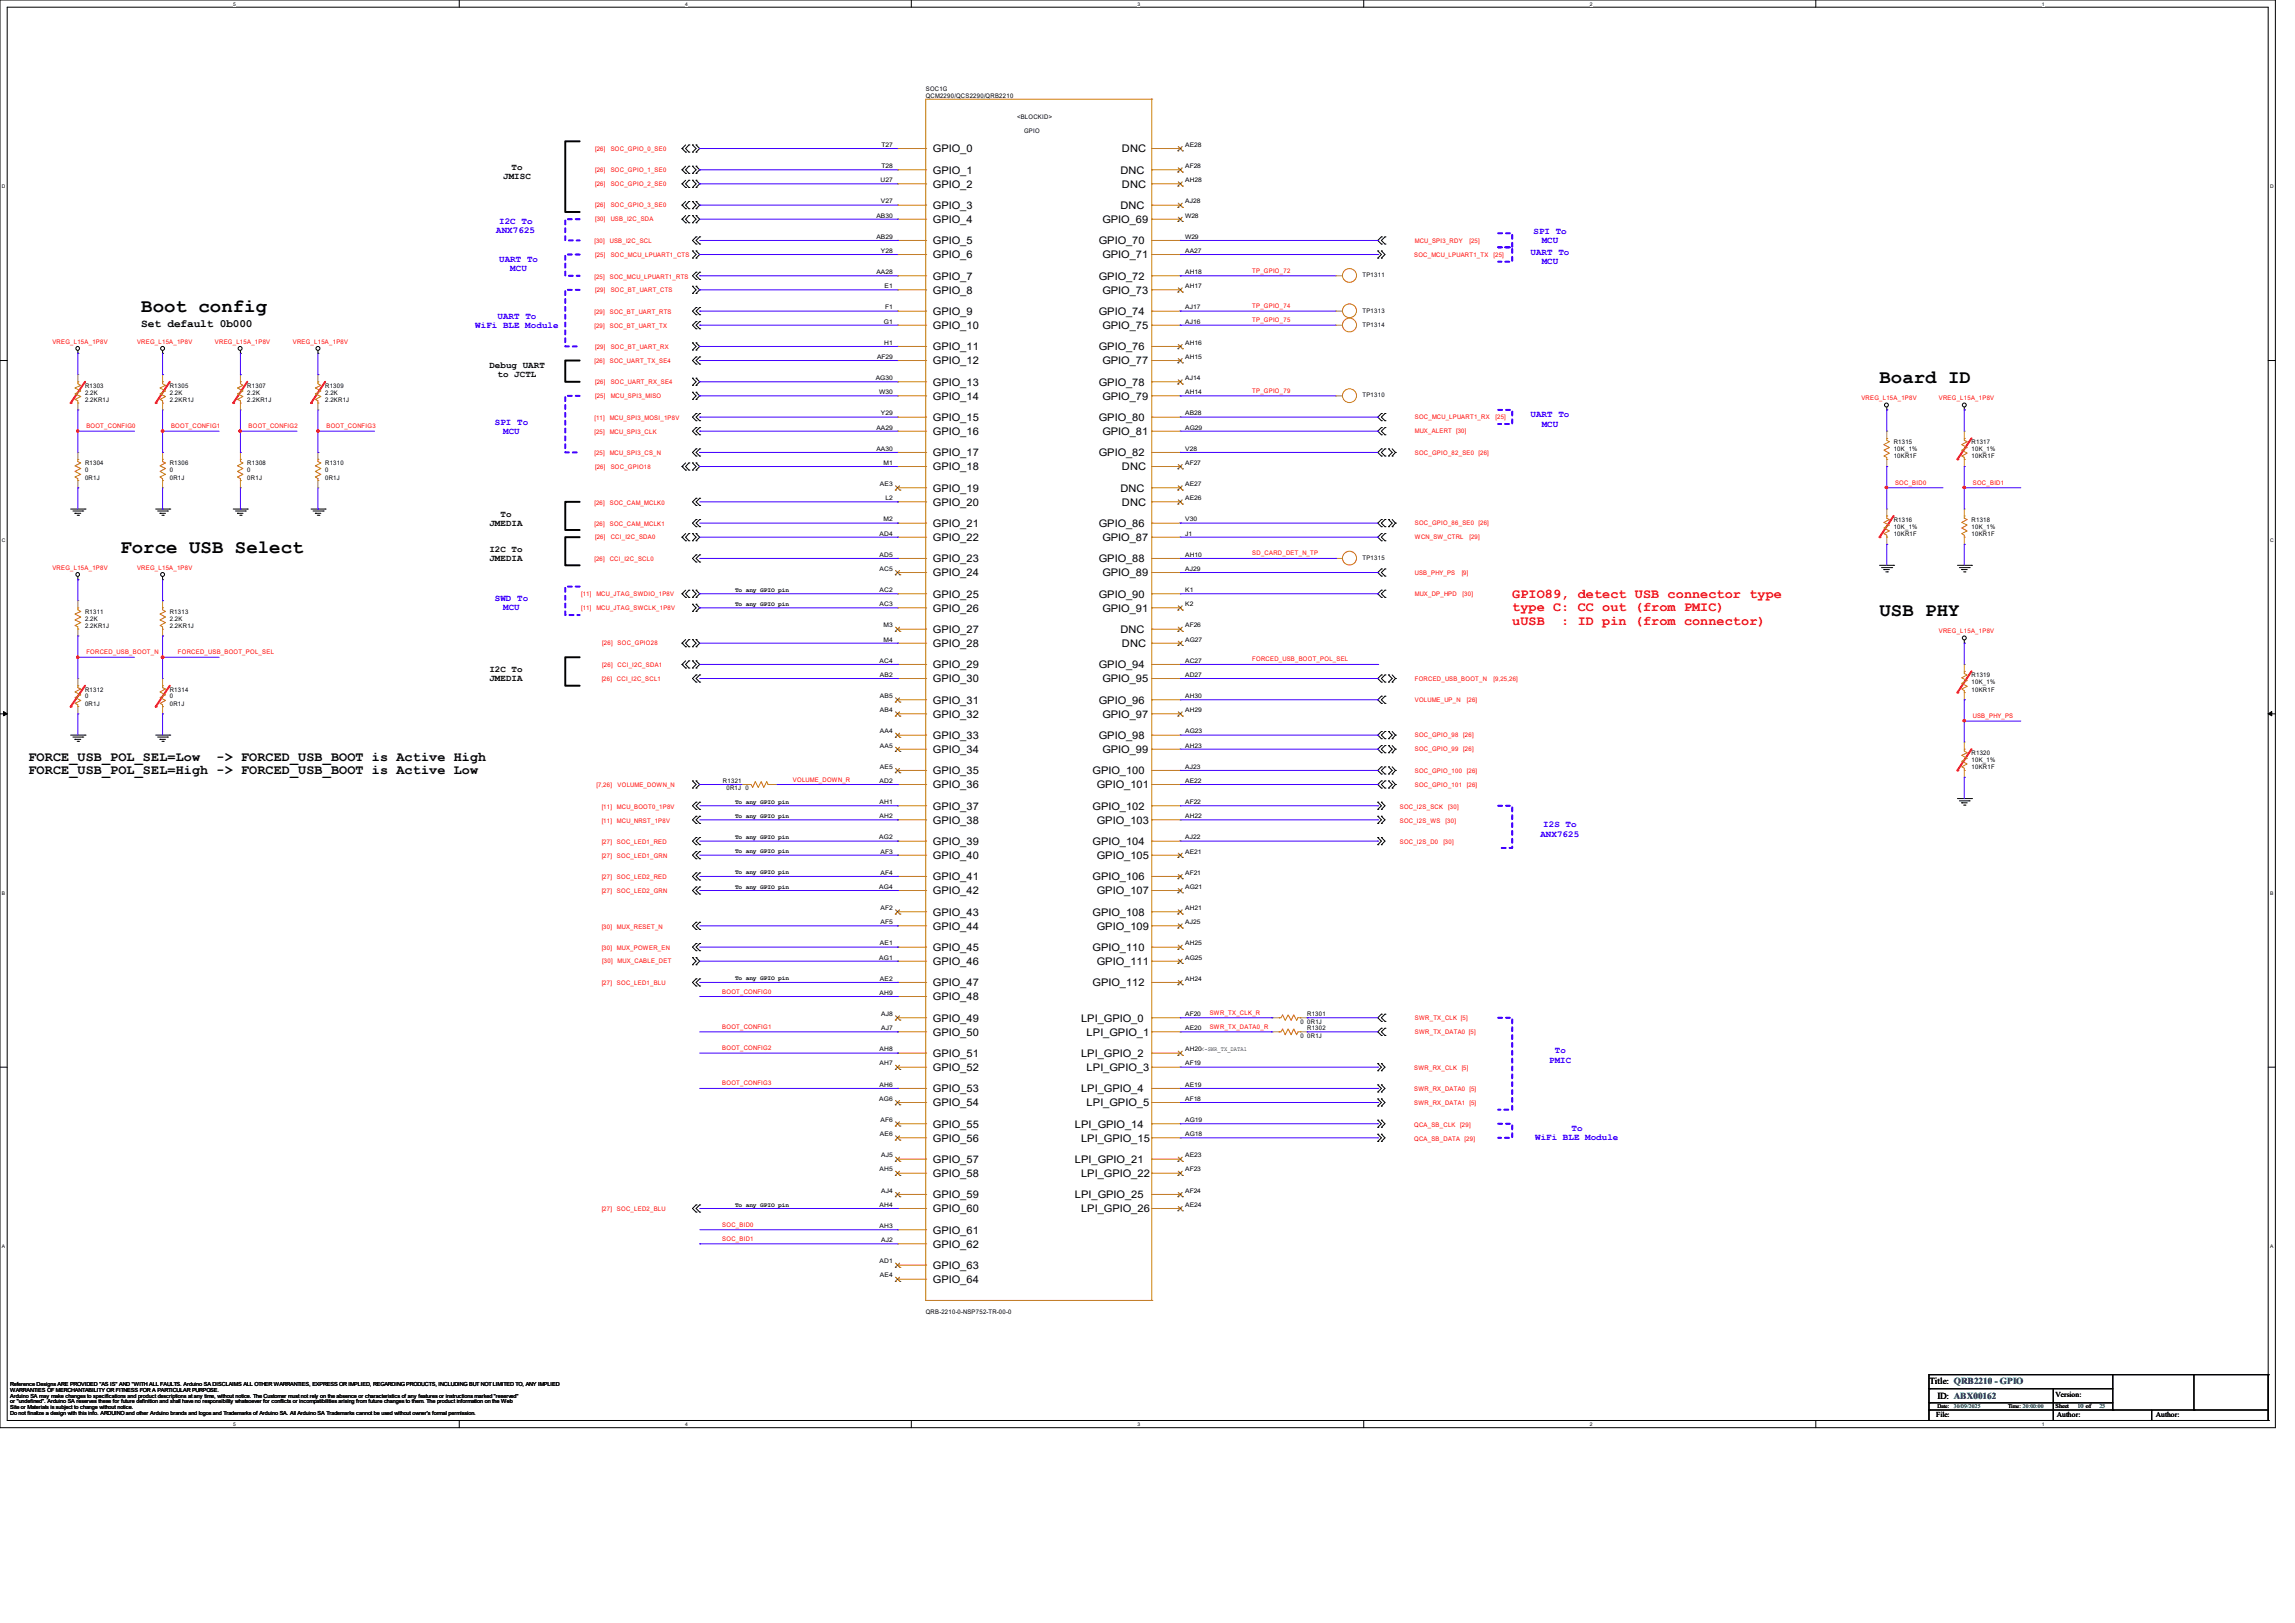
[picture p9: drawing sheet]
<svg xmlns="http://www.w3.org/2000/svg" width="297mm" height="210mm" viewBox="0 0 297 210" stroke-linecap="round" stroke-linejoin="round" font-family="sans-serif">
<defs><g id="words">
<g font-size="2.5">
<text x="18.3" y="40.4">Boot config</text>
<text x="243.2" y="49.6">Board ID</text>
<text x="15.6" y="71.5">Force USB Select</text>
<text x="243.2" y="79.7">USB PHY</text>
</g>
<g font-size="1.7" fill="#f00">
<text x="195.7" y="77.4">GPIO89, detect USB connector type</text>
<text x="195.7" y="79.1">type C: CC out (from PMIC)</text>
<text x="195.7" y="80.9">uUSB</text>
<text x="202.1" y="80.9">: ID pin (from connector)</text>
</g>
<g font-size="1.7">
<text x="3.7" y="98.4">FORCE_USB_POL_SEL=Low</text>
<text x="3.7" y="100.2">FORCE_USB_POL_SEL=High -&gt; FORCED_USB_BOOT is Active Low</text>
<text x="28" y="98.4">-&gt; FORCED_USB_BOOT is Active High</text>
</g>
<g font-size="1.4">
<text x="120.7" y="19.7">GPIO_0</text>
<text x="120.7" y="22.5">GPIO_1</text>
<text x="145" y="22.5">DNC</text>
<text x="145.2" y="19.7">DNC</text>
<text x="120.7" y="24.3">GPIO_2</text>
<text x="120.7" y="27.1">GPIO_3</text>
<text x="120.7" y="28.9">GPIO_4</text>
<text x="142.7" y="28.9">GPIO_69</text>
<text x="145" y="27.1">DNC</text>
<text x="145.2" y="24.3">DNC</text>
<text x="120.7" y="31.6">GPIO_5</text>
<text x="120.7" y="33.4">GPIO_6</text>
<text x="142.2" y="31.6">GPIO_70</text>
<text x="142.7" y="33.4">GPIO_71</text>
<text x="120.7" y="36.2">GPIO_7</text>
<text x="120.7" y="38">GPIO_8</text>
<text x="120.7" y="40.8">GPIO_9</text>
<text x="142.2" y="36.2">GPIO_72</text>
<text x="142.2" y="40.8">GPIO_74</text>
<text x="142.7" y="38">GPIO_73</text>
<text x="18.3" y="42.3">Set default 0b000</text>
<text x="120.7" y="42.6">GPIO_10</text>
<text x="120.7" y="45.3">GPIO_11</text>
<text x="120.7" y="47.2">GPIO_12</text>
<text x="142.2" y="45.3">GPIO_76</text>
<text x="142.7" y="42.6">GPIO_75</text>
<text x="142.7" y="47.2">GPIO_77</text>
<text x="120.7" y="49.9">GPIO_13</text>
<text x="120.7" y="51.7">GPIO_14</text>
<text x="142.2" y="49.9">GPIO_78</text>
<text x="142.7" y="51.7">GPIO_79</text>
<text x="120.7" y="54.5">GPIO_15</text>
<text x="120.7" y="56.3">GPIO_16</text>
<text x="120.7" y="59.1">GPIO_17</text>
<text x="142.2" y="54.5">GPIO_80</text>
<text x="142.2" y="59.1">GPIO_82</text>
<text x="142.7" y="56.3">GPIO_81</text>
<text x="120.7" y="60.9">GPIO_18</text>
<text x="120.7" y="63.6">GPIO_19</text>
<text x="120.7" y="65.4">GPIO_20</text>
<text x="145" y="63.6">DNC</text>
<text x="145.2" y="60.9">DNC</text>
<text x="145.2" y="65.4">DNC</text>
<text x="120.7" y="68.2">GPIO_21</text>
<text x="120.7" y="70">GPIO_22</text>
<text x="142.2" y="68.2">GPIO_86</text>
<text x="142.7" y="70">GPIO_87</text>
<text x="120.7" y="72.8">GPIO_23</text>
<text x="120.7" y="74.6">GPIO_24</text>
<text x="120.7" y="77.3">GPIO_25</text>
<text x="142.2" y="72.8">GPIO_88</text>
<text x="142.2" y="77.3">GPIO_90</text>
<text x="142.7" y="74.6">GPIO_89</text>
<text x="120.7" y="79.2">GPIO_26</text>
<text x="120.7" y="81.9">GPIO_27</text>
<text x="120.7" y="83.7">GPIO_28</text>
<text x="142.7" y="79.2">GPIO_91</text>
<text x="145" y="81.9">DNC</text>
<text x="145.2" y="83.7">DNC</text>
<text x="120.7" y="86.5">GPIO_29</text>
<text x="120.7" y="88.3">GPIO_30</text>
<text x="142.2" y="86.5">GPIO_94</text>
<text x="142.7" y="88.3">GPIO_95</text>
<text x="120.7" y="91.1">GPIO_31</text>
<text x="120.7" y="92.9">GPIO_32</text>
<text x="120.7" y="95.6">GPIO_33</text>
<text x="142.2" y="91.1">GPIO_96</text>
<text x="142.2" y="95.6">GPIO_98</text>
<text x="142.7" y="92.9">GPIO_97</text>
<text x="120.7" y="97.5">GPIO_34</text>
<text x="120.7" y="100.2">GPIO_35</text>
<text x="141.4" y="100.2">GPIO_100</text>
<text x="141.9" y="101.9">GPIO_101</text>
<text x="142.7" y="97.5">GPIO_99</text>
<text x="120.7" y="102">GPIO_36</text>
<text x="120.7" y="104.8">GPIO_37</text>
<text x="120.7" y="106.6">GPIO_38</text>
<text x="141.4" y="104.8">GPIO_102</text>
<text x="141.9" y="106.6">GPIO_103</text>
<text x="120.7" y="109.3">GPIO_39</text>
<text x="120.7" y="111.2">GPIO_40</text>
<text x="120.7" y="113.9">GPIO_41</text>
<text x="141.4" y="109.3">GPIO_104</text>
<text x="141.4" y="113.9">GPIO_106</text>
<text x="141.9" y="111.2">GPIO_105</text>
<text x="120.7" y="115.7">GPIO_42</text>
<text x="120.7" y="118.5">GPIO_43</text>
<text x="141.4" y="118.5">GPIO_108</text>
<text x="141.9" y="115.7">GPIO_107</text>
<text x="120.7" y="120.3">GPIO_44</text>
<text x="120.7" y="123.1">GPIO_45</text>
<text x="120.7" y="124.9">GPIO_46</text>
<text x="141.4" y="123.1">GPIO_110</text>
<text x="141.9" y="120.3">GPIO_109</text>
<text x="141.9" y="124.9">GPIO_111</text>
<text x="120.7" y="127.6">GPIO_47</text>
<text x="120.7" y="129.5">GPIO_48</text>
<text x="141.4" y="127.6">GPIO_112</text>
<text x="120.7" y="132.2">GPIO_49</text>
<text x="120.7" y="134">GPIO_50</text>
<text x="120.7" y="136.8">GPIO_51</text>
<text x="139.9" y="132.2">LPI_GPIO_0</text>
<text x="139.9" y="136.8">LPI_GPIO_2</text>
<text x="140.6" y="134">LPI_GPIO_1</text>
<text x="120.7" y="138.6">GPIO_52</text>
<text x="120.7" y="141.4">GPIO_53</text>
<text x="120.7" y="143.2">GPIO_54</text>
<text x="139.9" y="141.4">LPI_GPIO_4</text>
<text x="140.6" y="138.6">LPI_GPIO_3</text>
<text x="140.6" y="143.2">LPI_GPIO_5</text>
<text x="120.7" y="145.9">GPIO_55</text>
<text x="120.7" y="147.7">GPIO_56</text>
<text x="139.1" y="145.9">LPI_GPIO_14</text>
<text x="139.9" y="147.7">LPI_GPIO_15</text>
<text x="120.7" y="150.5">GPIO_57</text>
<text x="120.7" y="152.3">GPIO_58</text>
<text x="120.7" y="155.1">GPIO_59</text>
<text x="139.1" y="150.5">LPI_GPIO_21</text>
<text x="139.1" y="155.1">LPI_GPIO_25</text>
<text x="139.9" y="152.3">LPI_GPIO_22</text>
<text x="120.7" y="156.9">GPIO_60</text>
<text x="120.7" y="159.6">GPIO_61</text>
<text x="120.7" y="161.5">GPIO_62</text>
<text x="139.9" y="156.9">LPI_GPIO_26</text>
<text x="120.7" y="164.2">GPIO_63</text>
<text x="120.7" y="166">GPIO_64</text>
</g>
<g font-size="1.2">
<text x="65.1" y="23.2">JMISC</text>
<text x="66.2" y="22">To</text>
<text x="63.3" y="47.6">Debug UART</text>
<text x="64.4" y="48.8">to JCTL</text>
<text x="63.3" y="68">JMEDIA</text>
<text x="63.3" y="71.4">I2C To</text>
<text x="64.8" y="66.8">To</text>
<text x="63.3" y="72.6">JMEDIA</text>
<text x="63.3" y="87">I2C To</text>
<text x="63.3" y="88.1">JMEDIA</text>
<text x="249.7" y="179.1">Title: QRB2210 - GPIO</text>
<text x="250.7" y="181">ID: ABX00162</text>
</g>
<g font-size="1.2" fill="#00f">
<text x="64.6" y="29">I2C To</text>
<text x="64.2" y="30.1">ANX7625</text>
<text x="64.6" y="33.9">UART To</text>
<text x="66" y="35.1">MCU</text>
<text x="198.1" y="33">UART To</text>
<text x="198.5" y="30.3">SPI To</text>
<text x="199.5" y="34.2">MCU</text>
<text x="199.5" y="31.5">MCU</text>
<text x="64.4" y="41.2">UART To</text>
<text x="61.5" y="42.4">WiFi BLE Module</text>
<text x="64.1" y="54.9">SPI To</text>
<text x="65.1" y="56.1">MCU</text>
<text x="198.1" y="54">UART To</text>
<text x="199.5" y="55.2">MCU</text>
<text x="64.1" y="77.8">SWD To</text>
<text x="65.1" y="79">MCU</text>
<text x="199.7" y="107.1">I2S To</text>
<text x="199.3" y="108.2">ANX7625</text>
<text x="200.5" y="137.5">PMIC</text>
<text x="201.2" y="136.3">To</text>
<text x="198.7" y="147.6">WiFi BLE Module</text>
<text x="203.4" y="146.4">To</text>
</g>
<g font-size="1">
<text x="250.6" y="183.4">File:</text>
<text x="266" y="180.8">Version:</text>
<text x="266.2" y="183.4">Author:</text>
<text x="279" y="183.4">Author:</text>
</g>
<g font-size=".8">
<text x="119.8" y="11.8">SOC1G</text>
<text x="119.8" y="12.7">QCM2290/QCS2290/QRB2210</text>
<text x="131.6" y="15.4">&lt;BLOCKID&gt;</text>
<text x="132.5" y="17.3">GPIO</text>
<text x="114" y="23.6">U27</text>
<text x="114.1" y="19">T27</text>
<text x="114.1" y="21.8">T28</text>
<text x="153.4" y="19">AE28</text>
<text x="153.4" y="21.8">AF28</text>
<text x="153.4" y="23.6">AH28</text>
<text x="113.4" y="28.2">AB30</text>
<text x="114" y="26.3">V27</text>
<text x="153.4" y="26.3">AJ28</text>
<text x="153.4" y="28.2">W28</text>
<text x="113.4" y="30.9">AB29</text>
<text x="113.4" y="35.5">AA28</text>
<text x="114" y="32.7">Y28</text>
<text x="153.4" y="30.9">W29</text>
<text x="153.4" y="32.7">AA27</text>
<text x="153.4" y="35.5">AH18</text>
<text x="176.3" y="35.9">TP1311</text>
<text x="114.4" y="41.9">G1</text>
<text x="114.5" y="37.3">E1</text>
<text x="114.6" y="40">F1</text>
<text x="153.4" y="37.3">AH17</text>
<text x="153.4" y="40">AJ17</text>
<text x="153.4" y="41.9">AJ16</text>
<text x="176.3" y="40.5">TP1313</text>
<text x="113.5" y="46.4">AF29</text>
<text x="114.4" y="44.6">H1</text>
<text x="153.4" y="44.6">AH16</text>
<text x="153.4" y="46.4">AH15</text>
<text x="176.3" y="42.3">TP1314</text>
<text x="11" y="50.2">R1303</text>
<text x="11" y="51.1">2.2K</text>
<text x="11" y="52">2.2KR1J</text>
<text x="22" y="50.2">R1305</text>
<text x="22" y="51.1">2.2K</text>
<text x="22" y="52">2.2KR1J</text>
<text x="32" y="50.2">R1307</text>
<text x="32" y="51.1">2.2K</text>
<text x="32" y="52">2.2KR1J</text>
<text x="42.1" y="50.2">R1309</text>
<text x="42.1" y="51.1">2.2K</text>
<text x="42.1" y="52">2.2KR1J</text>
<text x="113.3" y="49.2">AG30</text>
<text x="113.8" y="51">W30</text>
<text x="114" y="53.8">Y29</text>
<text x="153.4" y="49.2">AJ14</text>
<text x="153.4" y="51">AH14</text>
<text x="153.4" y="53.8">AB28</text>
<text x="176.3" y="51.4">TP1310</text>
<text x="113.4" y="55.6">AA29</text>
<text x="113.4" y="58.3">AA30</text>
<text x="153.4" y="55.6">AG29</text>
<text x="153.4" y="58.3">V28</text>
<text x="245.1" y="57.5">R1315</text>
<text x="245.1" y="58.4">10K_1%</text>
<text x="245.1" y="59.3">10KR1F</text>
<text x="255.2" y="57.5">R1317</text>
<text x="255.2" y="58.4">10K_1%</text>
<text x="255.2" y="59.3">10KR1F</text>
<text x="11" y="60.2">R1304</text>
<text x="11" y="61.1">0</text>
<text x="11" y="62.1">0R1J</text>
<text x="22" y="60.2">R1306</text>
<text x="22" y="61.1">0</text>
<text x="22" y="62.1">0R1J</text>
<text x="32" y="60.2">R1308</text>
<text x="32" y="61.1">0</text>
<text x="32" y="62.1">0R1J</text>
<text x="42.1" y="60.2">R1310</text>
<text x="42.1" y="61.1">0</text>
<text x="42.1" y="62.1">0R1J</text>
<text x="113.9" y="62.9">AE3</text>
<text x="114.3" y="60.2">M1</text>
<text x="114.6" y="64.7">L2</text>
<text x="153.4" y="60.2">AF27</text>
<text x="153.4" y="62.9">AE27</text>
<text x="153.4" y="64.7">AE26</text>
<text x="113.8" y="69.3">AD4</text>
<text x="114.3" y="67.5">M2</text>
<text x="153.4" y="67.5">V30</text>
<text x="153.4" y="69.3">J1</text>
<text x="245.1" y="67.5">R1316</text>
<text x="245.1" y="68.5">10K_1%</text>
<text x="245.1" y="69.4">10KR1F</text>
<text x="255.2" y="67.5">R1318</text>
<text x="255.2" y="68.5">10K_1%</text>
<text x="255.2" y="69.4">10KR1F</text>
<text x="95.1" y="76.6">To any GPIO pin</text>
<text x="113.8" y="72">AD5</text>
<text x="113.8" y="73.9">AC5</text>
<text x="113.8" y="76.6">AC2</text>
<text x="153.4" y="72">AH10</text>
<text x="153.4" y="73.9">AJ29</text>
<text x="153.4" y="76.6">K1</text>
<text x="176.3" y="72.5">TP1315</text>
<text x="11" y="79.4">R1311</text>
<text x="11" y="80.4">2.2K</text>
<text x="11" y="81.2">2.2KR1J</text>
<text x="22" y="79.4">R1313</text>
<text x="22" y="80.4">2.2K</text>
<text x="22" y="81.2">2.2KR1J</text>
<text x="95.1" y="78.4">To any GPIO pin</text>
<text x="113.8" y="78.4">AC3</text>
<text x="114.3" y="81.2">M3</text>
<text x="114.3" y="83">M4</text>
<text x="153.4" y="78.4">K2</text>
<text x="153.4" y="81.2">AF26</text>
<text x="153.4" y="83">AG27</text>
<text x="11" y="89.5">R1312</text>
<text x="22" y="89.5">R1314</text>
<text x="113.8" y="85.8">AC4</text>
<text x="113.9" y="87.6">AB2</text>
<text x="153.4" y="85.8">AC27</text>
<text x="153.4" y="87.6">AD27</text>
<text x="255.2" y="87.6">R1319</text>
<text x="255.2" y="88.6">10K_1%</text>
<text x="255.2" y="89.5">10KR1F</text>
<text x="11" y="90.4">0</text>
<text x="11" y="91.3">0R1J</text>
<text x="22" y="90.4">0</text>
<text x="22" y="91.3">0R1J</text>
<text x="113.9" y="90.3">AB5</text>
<text x="113.9" y="92.2">AB4</text>
<text x="113.9" y="94.9">AA4</text>
<text x="153.4" y="90.3">AH30</text>
<text x="153.4" y="92.2">AH29</text>
<text x="153.4" y="94.9">AG23</text>
<text x="93.6" y="101.3">R1321</text>
<text x="113.8" y="101.3">AD2</text>
<text x="113.9" y="96.7">AA5</text>
<text x="113.9" y="99.5">AE5</text>
<text x="153.4" y="96.7">AH23</text>
<text x="153.4" y="99.5">AJ23</text>
<text x="153.4" y="101.3">AE22</text>
<text x="255.2" y="97.7">R1320</text>
<text x="255.2" y="98.6">10K_1%</text>
<text x="255.2" y="99.5">10KR1F</text>
<text x="94" y="102.3">0R1J 0</text>
<text x="95.1" y="104">To any GPIO pin</text>
<text x="95.1" y="105.8">To any GPIO pin</text>
<text x="113.8" y="104.1">AH1</text>
<text x="113.8" y="105.9">AH2</text>
<text x="153.4" y="104.1">AF22</text>
<text x="153.4" y="105.9">AH22</text>
<text x="95.1" y="110.4">To any GPIO pin</text>
<text x="95.1" y="108.6">To any GPIO pin</text>
<text x="95.1" y="113.2">To any GPIO pin</text>
<text x="113.8" y="108.6">AG2</text>
<text x="114" y="110.4">AF3</text>
<text x="114" y="113.2">AF4</text>
<text x="153.4" y="108.6">AJ22</text>
<text x="153.4" y="110.4">AE21</text>
<text x="153.4" y="113.2">AF21</text>
<text x="95.1" y="115">To any GPIO pin</text>
<text x="113.8" y="115">AG4</text>
<text x="114" y="117.8">AF2</text>
<text x="114" y="119.6">AF5</text>
<text x="153.4" y="115">AG21</text>
<text x="153.4" y="117.8">AH21</text>
<text x="153.4" y="119.6">AJ25</text>
<text x="113.8" y="124.2">AG1</text>
<text x="113.9" y="122.3">AE1</text>
<text x="153.4" y="122.3">AH25</text>
<text x="153.4" y="124.2">AG25</text>
<text x="95.1" y="126.9">To any GPIO pin</text>
<text x="113.8" y="128.7">AH9</text>
<text x="113.9" y="126.9">AE2</text>
<text x="114" y="131.5">AJ8</text>
<text x="153.4" y="126.9">AH24</text>
<text x="153.4" y="131.5">AF20</text>
<text x="169.2" y="131.5">R1301</text>
<text x="113.8" y="136.1">AH8</text>
<text x="113.8" y="137.9">AH7</text>
<text x="114" y="133.3">AJ7</text>
<text x="153.4" y="133.3">AE20</text>
<text x="153.4" y="136.1">AH20&lt;-SWR_TX_DATA1</text>
<text x="153.4" y="137.9">AF19</text>
<text x="168.3" y="132.5">0 0R1J</text>
<text x="168.3" y="134.3">0 0R1J</text>
<text x="169.2" y="133.3">R1302</text>
<text x="113.8" y="142.4">AG6</text>
<text x="113.8" y="140.6">AH6</text>
<text x="153.4" y="140.6">AE19</text>
<text x="153.4" y="142.4">AF18</text>
<text x="113.9" y="147">AE6</text>
<text x="114" y="145.2">AF6</text>
<text x="114" y="149.8">AJ5</text>
<text x="153.4" y="145.2">AG19</text>
<text x="153.4" y="147">AG18</text>
<text x="153.4" y="149.8">AE23</text>
<text x="113.8" y="151.6">AH5</text>
<text x="114" y="154.3">AJ4</text>
<text x="153.4" y="151.6">AF23</text>
<text x="153.4" y="154.3">AF24</text>
<text x="95.1" y="156.1">To any GPIO pin</text>
<text x="113.8" y="156.2">AH4</text>
<text x="113.8" y="158.9">AH3</text>
<text x="114" y="160.7">AJ2</text>
<text x="153.4" y="156.2">AE24</text>
<text x="113.8" y="163.5">AD1</text>
<text x="113.9" y="165.3">AE4</text>
<text x="119.8" y="170">QRB-2210-0-NSP752-TR-00-0</text>
<text x="266" y="182.2">Sheet</text>
</g>
<g font-size=".8" fill="#f00">
<text x="77" y="19.5">[26]</text>
<text x="77" y="22.3">[26]</text>
<text x="79" y="19.5">SOC_GPIO_0_SE0</text>
<text x="79" y="22.3">SOC_GPIO_1_SE0</text>
<text x="77" y="24.1">[26]</text>
<text x="77" y="26.8">[26]</text>
<text x="77" y="28.7">[30]</text>
<text x="79" y="24.1">SOC_GPIO_2_SE0</text>
<text x="79" y="26.8">SOC_GPIO_3_SE0</text>
<text x="79" y="28.7">USB_I2C_SDA</text>
<text x="76.9" y="31.5">[30]</text>
<text x="77" y="33.2">[25]</text>
<text x="78.9" y="31.5">USB_I2C_SCL</text>
<text x="79" y="33.2">SOC_MCU_LPUART1_CTS</text>
<text x="162.1" y="35.3">TP_GPIO_72</text>
<text x="183" y="33.3">SOC_MCU_LPUART1_TX</text>
<text x="183.1" y="31.4">MCU_SPI3_RDY</text>
<text x="190.2" y="31.4">[25]</text>
<text x="193.3" y="33.3">[25]</text>
<text x="76.9" y="36.1">[25]</text>
<text x="76.9" y="40.6">[29]</text>
<text x="77" y="37.8">[29]</text>
<text x="78.9" y="36.1">SOC_MCU_LPUART1_RTS</text>
<text x="78.9" y="40.6">SOC_BT_UART_RTS</text>
<text x="79" y="37.8">SOC_BT_UART_CTS</text>
<text x="162.1" y="39.9">TP_GPIO_74</text>
<text x="162.1" y="41.7">TP_GPIO_75</text>
<text x="6.8" y="44.5">VREG_L15A_1P8V</text>
<text x="17.7" y="44.5">VREG_L15A_1P8V</text>
<text x="27.8" y="44.5">VREG_L15A_1P8V</text>
<text x="37.9" y="44.5">VREG_L15A_1P8V</text>
<text x="76.9" y="47">[26]</text>
<text x="76.9" y="42.5">[29]</text>
<text x="77" y="45.1">[29]</text>
<text x="78.9" y="47">SOC_UART_TX_SE4</text>
<text x="78.9" y="42.5">SOC_BT_UART_TX</text>
<text x="79" y="45.1">SOC_BT_UART_RX</text>
<text x="77" y="49.7">[26]</text>
<text x="77" y="51.5">[25]</text>
<text x="79" y="49.7">SOC_UART_RX_SE4</text>
<text x="79" y="51.5">MCU_SPI3_MISO</text>
<text x="162.1" y="50.8">TP_GPIO_79</text>
<text x="240.9" y="51.8">VREG_L15A_1P8V</text>
<text x="250.9" y="51.8">VREG_L15A_1P8V</text>
<text x="11.2" y="55.4">BOOT_CONFIG0</text>
<text x="22.1" y="55.4">BOOT_CONFIG1</text>
<text x="32.2" y="55.4">BOOT_CONFIG2</text>
<text x="42.3" y="55.4">BOOT_CONFIG3</text>
<text x="76.9" y="54.4">[11]</text>
<text x="76.9" y="56.2">[25]</text>
<text x="76.9" y="58.9">[25]</text>
<text x="78.9" y="54.4">MCU_SPI3_MOSI_1P8V</text>
<text x="78.9" y="56.2">MCU_SPI3_CLK</text>
<text x="78.9" y="58.9">MCU_SPI3_CS_N</text>
<text x="183.1" y="58.8">SOC_GPIO_82_SE0</text>
<text x="183.1" y="54.3">SOC_MCU_LPUART1_RX</text>
<text x="183.1" y="56.1">MUX_ALERT [30]</text>
<text x="191.3" y="58.8">[26]</text>
<text x="193.5" y="54.3">[25]</text>
<text x="76.9" y="65.3">[26]</text>
<text x="77" y="60.7">[26]</text>
<text x="78.9" y="65.3">SOC_CAM_MCLK0</text>
<text x="79" y="60.7">SOC_GPIO18</text>
<text x="245.2" y="62.7">SOC_BID0</text>
<text x="255.3" y="62.7">SOC_BID1</text>
<text x="76.9" y="68.1">[26]</text>
<text x="77" y="69.8">[26]</text>
<text x="78.9" y="68.1">SOC_CAM_MCLK1</text>
<text x="79" y="69.8">CCI_I2C_SDA0</text>
<text x="162.1" y="71.9">SD_CARD_DET_N_TP</text>
<text x="183.1" y="68">SOC_GPIO_86_SE0</text>
<text x="183.1" y="69.8">WCN_SW_CTRL</text>
<text x="190.2" y="69.8">[29]</text>
<text x="191.3" y="68">[26]</text>
<text x="6.8" y="73.7">VREG_L15A_1P8V</text>
<text x="17.7" y="73.7">VREG_L15A_1P8V</text>
<text x="75.2" y="77.1">[11]</text>
<text x="76.9" y="72.6">[26]</text>
<text x="77.2" y="77.1">MCU_JTAG_SWDIO_1P8V</text>
<text x="78.9" y="72.6">CCI_I2C_SCL0</text>
<text x="183.1" y="74.4">USB_PHY_PS</text>
<text x="183.1" y="77.1">MUX_DP_HPD</text>
<text x="189.2" y="74.4">[9]</text>
<text x="189.3" y="77.1">[30]</text>
<text x="75.2" y="78.9">[11]</text>
<text x="77.2" y="78.9">MCU_JTAG_SWCLK_1P8V</text>
<text x="78" y="83.5">[26]</text>
<text x="79.9" y="83.5">SOC_GPIO28</text>
<text x="250.9" y="82">VREG_L15A_1P8V</text>
<text x="11.2" y="84.7">FORCED_USB_BOOT_N</text>
<text x="23" y="84.7">FORCED_USB_BOOT_POL_SEL</text>
<text x="77.9" y="88.2">[26]</text>
<text x="78" y="86.3">[26]</text>
<text x="79.8" y="88.2">CCI_I2C_SCL1</text>
<text x="79.9" y="86.3">CCI_I2C_SDA1</text>
<text x="162.1" y="85.6">FORCED_USB_BOOT_POL_SEL</text>
<text x="183.1" y="88.1">FORCED_USB_BOOT_N</text>
<text x="193.3" y="88.1">[9,25,26]</text>
<text x="183.1" y="90.8">VOLUME_UP_N</text>
<text x="183.1" y="95.4">SOC_GPIO_98</text>
<text x="189.4" y="95.4">[26]</text>
<text x="189.8" y="90.8">[26]</text>
<text x="255.3" y="92.9">USB_PHY_PS</text>
<text x="77.2" y="101.8">[7,26]</text>
<text x="79.9" y="101.8">VOLUME_DOWN_N</text>
<text x="102.6" y="101.1">VOLUME_DOWN_R</text>
<text x="183.1" y="97.2">SOC_GPIO_99</text>
<text x="183.1" y="101.8">SOC_GPIO_101</text>
<text x="183.1" y="100">SOC_GPIO_100</text>
<text x="189.4" y="97.2">[26]</text>
<text x="189.8" y="101.8">[26]</text>
<text x="189.8" y="100">[26]</text>
<text x="77.9" y="104.6">[11]</text>
<text x="77.9" y="106.5">[11]</text>
<text x="79.8" y="104.6">MCU_BOOT0_1P8V</text>
<text x="79.8" y="106.5">MCU_NRST_1P8V</text>
<text x="181.2" y="104.6">SOC_I2S_SCK</text>
<text x="181.2" y="106.5">SOC_I2S_WS</text>
<text x="187.1" y="106.5">[30]</text>
<text x="187.4" y="104.6">[30]</text>
<text x="77.9" y="109.2">[27]</text>
<text x="77.9" y="111">[27]</text>
<text x="77.9" y="113.8">[27]</text>
<text x="79.8" y="109.2">SOC_LED1_RED</text>
<text x="79.8" y="111">SOC_LED1_GRN</text>
<text x="79.8" y="113.8">SOC_LED2_RED</text>
<text x="181.2" y="109.2">SOC_I2S_D0</text>
<text x="186.8" y="109.2">[30]</text>
<text x="77.9" y="115.6">[27]</text>
<text x="79.8" y="115.6">SOC_LED2_GRN</text>
<text x="77.9" y="120.2">[30]</text>
<text x="77.9" y="122.9">[30]</text>
<text x="78" y="124.7">[30]</text>
<text x="79.8" y="120.2">MUX_RESET_N</text>
<text x="79.8" y="122.9">MUX_POWER_EN</text>
<text x="79.9" y="124.7">MUX_CABLE_DET</text>
<text x="77.9" y="127.5">[27]</text>
<text x="79.8" y="127.5">SOC_LED1_BLU</text>
<text x="93.5" y="128.6">BOOT_CONFIG0</text>
<text x="156.6" y="131.3">SWR_TX_CLK_R</text>
<text x="183.1" y="132">SWR_TX_CLK [5]</text>
<text x="93.5" y="133.1">BOOT_CONFIG1</text>
<text x="93.5" y="135.9">BOOT_CONFIG2</text>
<text x="156.6" y="133.1">SWR_TX_DATA0_R</text>
<text x="183.1" y="133.8">SWR_TX_DATA0 [5]</text>
<text x="93.5" y="140.5">BOOT_CONFIG3</text>
<text x="183" y="138.5">SWR_RX_CLK</text>
<text x="183" y="141.2">SWR_RX_DATA0 [5]</text>
<text x="183" y="143">SWR_RX_DATA1 [5]</text>
<text x="189.2" y="138.5">[5]</text>
<text x="183" y="145.8">QCA_SB_CLK</text>
<text x="183" y="147.6">QCA_SB_DATA</text>
<text x="189" y="145.8">[29]</text>
<text x="189.5" y="147.6">[29]</text>
<text x="77.9" y="156.8">[27]</text>
<text x="79.8" y="156.8">SOC_LED2_BLU</text>
<text x="93.5" y="160.6">SOC_BID1</text>
<text x="93.5" y="158.7">SOC_BID0</text>
</g>
<g font-size=".8" fill="#008080">
<text x="268.9" y="182.2">10 of</text>
<text x="271.7" y="182.2">25</text>
</g>
<g font-size=".7">
<text x="1.3" y="179.3">Reference Designs ARE PROVIDED &quot;AS IS&quot; AND &quot;WITH ALL FAULTS. Arduino SA DISCLAIMS ALL OTHER WARRANTIES, EXPRESS OR IMPLIED, REGARDING PRODUCTS, INCLUDING BUT NOT LIMITED TO, ANY IMPLIED</text>
<text x="1.3" y="180.1">WARRANTIES OF MERCHANTABILITY OR FITNESS FOR A PARTICULAR PURPOSE.</text>
<text x="1.3" y="180.8">Arduino SA may make changes to specifications and product descriptions at any time, without notice. The Customer must not rely on the absence or characteristics of any features or instructions marked &quot;reserved&quot;</text>
<text x="1.3" y="181.6">or &quot;undefined&quot;. Arduino SA reserves these for future definition and shall have no responsibility whatsoever for conflicts or incompatibilities arising from future changes to them. The product information on the Web</text>
<text x="1.3" y="182.4">Site or Materials is subject to change without notice.</text>
<text x="1.3" y="183.1">Do not finalize a design with this info. ARDUINO and other Arduino brands and logos and Trademarks of Arduino SA. All Arduino SA Trademarks cannot be used without owner's formal permission.</text>
<text x="250.7" y="182.2">Date:</text>
<text x="259.9" y="182.2">Time: 20:00:00</text>
</g>
<text font-size=".7" fill="#008080" x="252.9" y="182.2">30/09/2025</text>
<g font-size=".6">
<text x="30.2" y=".7">5</text>
<text x="88.7" y=".7">4</text>
<text x="147.2" y=".7">3</text>
<text x="205.7" y=".7">2</text>
<text x="264.2" y=".7">1</text>
<text x=".3" y="24.4">D</text>
<text x="293.8" y="24.4">D</text>
<text x=".3" y="70.1">C</text>
<text x="293.8" y="70.1">C</text>
<text x=".3" y="115.8">B</text>
<text x="293.8" y="115.8">B</text>
<text x=".3" y="161.5">A</text>
<text x="293.8" y="161.5">A</text>
<text x="30.2" y="184.5">5</text>
<text x="88.7" y="184.5">4</text>
<text x="147.2" y="184.5">3</text>
<text x="205.7" y="184.5">2</text>
<text x="264.2" y="184.5">1</text>
</g>
</g></defs>
<path d="M0 0h294.5v184.7h-294.5zM.9 .9h292.6v182.9h-292.6z" fill="none" stroke="#000" stroke-width=".13"/>
<g fill="#fff">
<path d="M30.2 .1h.3v.7h-.3z"/>
<path d="M30.2 183.9h.3v.8h-.3z"/>
</g>
<path d="M59.4 0v.9M59.4 183.8v.9" fill="none" stroke="#000" stroke-width=".13"/>
<g fill="#fff">
<path d="M88.7 .1h.3v.7h-.3z"/>
<path d="M88.7 183.9h.3v.8h-.3z"/>
</g>
<path d="M117.9 0v.9M117.9 183.8v.9" fill="none" stroke="#000" stroke-width=".13"/>
<g fill="#fff">
<path d="M147.2 .1h.3v.7h-.3z"/>
<path d="M147.2 183.9h.3v.8h-.3z"/>
</g>
<path d="M176.5 0v.9M176.5 183.8v.9" fill="none" stroke="#000" stroke-width=".13"/>
<g fill="#fff">
<path d="M205.7 .1h.4v.7h-.4z"/>
<path d="M205.7 183.9h.4v.8h-.4z"/>
</g>
<path d="M235 0v.9M235 183.8v.9" fill="none" stroke="#000" stroke-width=".13"/>
<g fill="#fff">
<path d="M264.2 .1h.4v.7h-.4z"/>
<path d="M264.2 183.9h.4v.8h-.4z"/>
<path d="M.3 23.8h.4v.7h-.4z"/>
<path d="M293.8 23.8h.5v.7h-.5z"/>
<path d="M.3 69.5h.4v.7h-.4z"/>
<path d="M293.8 69.5h.5v.7h-.5z"/>
</g>
<path d="M0 46.7h.9M293.5 46.7h1" fill="none" stroke="#000" stroke-width=".13"/>
<g fill="#fff">
<path d="M.3 115.2h.4v.8h-.4z"/>
<path d="M293.8 115.2h.4v.8h-.4z"/>
</g>
<path d="M0 92.4h.9M293.5 92.4h1" fill="none" stroke="#000" stroke-width=".13"/>
<path d="M.5 92.1l.4 .3-.4 .2zM293.5 92.4l.5-.3v.5z" fill="#000" stroke="#000" stroke-width=".13"/>
<g fill="#fff">
<path d="M.3 161h.3v.7h-.3z"/>
<path d="M293.8 161h.4v.7h-.4z"/>
</g>
<g fill="none" stroke="#000" stroke-width=".13">
<path d="M88.3 19.2h.1M88.3 19.2l.4 .5M88.7 19.7h.1M88.7 18.8l-.4 .4M89.2 18.8l-.5 .4 .5 .5M89.2 18.8h.1M89.2 19.7h.1M89.6 19.7h.1M89.6 18.8h.1M89.6 18.8l.5 .4-.5 .5M90.1 18.8l.5 .4-.5 .5M90.1 18.8h.1"/>
<path d="M90.1 19.7h.1M88.3 22h.1M88.3 23.8h.1M88.3 26.5h.1M88.3 28.4h.1M88.3 22l.4 .4M88.3 23.8l.4 .5M88.3 26.5l.4 .5M88.3 28.4l.4 .4M88.7 22.4h.1M88.7 24.3h.1M88.7 27h.1"/>
<path d="M88.7 28.8h.1M88.7 23.3l-.4 .5M88.7 21.5l-.4 .5M88.7 27.9l-.4 .5M88.7 26.1l-.4 .4M89.2 21.5l-.5 .5 .5 .4M89.2 23.3l-.5 .5 .5 .5M89.2 26.1l-.5 .4 .5 .5M89.2 27.9l-.5 .5 .5 .4M89.2 21.5h.1M89.2 22.4h.1M89.2 23.3h.1"/>
<path d="M89.2 24.3h.1M89.2 26.1h.1M89.2 27h.1M89.2 27.9h.1M89.2 28.8h.1M89.6 22.4h.1M89.6 21.5h.1M89.6 24.3h.1M89.6 23.3h.1M89.6 27h.1M89.6 26.1h.1M89.6 28.8h.1"/>
<path d="M89.6 27.9h.1M89.6 33.4h.1M89.6 32.5h.1M89.6 38h.1M89.6 37h.1M89.6 21.5l.5 .5-.5 .4M89.6 23.3l.5 .5-.5 .5M89.6 26.1l.5 .4-.5 .5M89.6 27.9l.5 .5-.5 .4M89.6 32.5l.5 .4-.5 .5M89.6 37l.5 .5-.5 .5M90.1 21.5l.5 .5-.5 .4"/>
<path d="M90.1 23.3l.5 .5-.5 .5M90.1 26.1l.5 .4-.5 .5M90.1 27.9l.5 .5-.5 .4M90.1 32.5l.5 .4-.5 .5M90.1 37l.5 .5-.5 .5M90.1 30.6l-.5 .5 .5 .5M90.1 35.2l-.5 .5 .5 .5M90.1 39.8l-.5 .5 .5 .4M90.1 21.5h.1M90.1 22.4h.1M90.1 23.3h.1M90.1 24.3h.1"/>
<path d="M90.1 26.1h.1M90.1 27h.1M90.1 27.9h.1M90.1 28.8h.1M90.1 30.6h.1M90.1 31.6h.1M90.1 32.5h.1M90.1 33.4h.1M90.1 35.2h.1M90.1 36.2h.1M90.1 37h.1M90.1 38h.1"/>
<path d="M90.1 39.8h.1M90.6 30.6h.1M90.6 31.6h.1M90.6 35.2h.1M90.6 36.2h.1M90.6 39.8h.1M90.6 30.6l-.5 .5 .5 .5M90.6 35.2l-.5 .5 .5 .5M90.6 39.8l-.5 .5 .5 .4M178.3 32.5h.1M178.3 33.4h.1M178.3 32.5l.5 .4-.5 .5"/>
<path d="M178.8 30.6l-.5 .5 .5 .5M178.8 32.5h.1M178.8 33.4h.1M178.8 30.6h.1M178.8 31.6h.1M178.8 32.5l.4 .4-.4 .5M179.2 30.6l-.4 .5 .4 .5M179.2 31.6h.1M179.2 30.6h.1M10.1 45.7h.1M10.1 45.4v.3M21 45.7h.1"/>
<path d="M21 45.4v.3M31.1 45.7h.1M31.1 45.4v.3M41.1 45.7h.1M41.1 45.4v.3M88.7 59.9l-.4 .5M89.2 59.9l-.5 .5 .5 .4M89.2 59.9h.1M89.6 49.9h.1M89.6 48.9h.1M89.6 45.3h.1M89.6 44.4h.1"/>
<path d="M89.6 51.7h.1M89.6 50.8h.1M89.6 59.9h.1M89.6 48.9l.5 .5-.5 .5M89.6 44.4l.5 .4-.5 .5M89.6 50.8l.5 .4-.5 .5M89.6 59.9l.5 .5-.5 .4M90.1 48.9l.5 .5-.5 .5M90.1 44.4l.5 .4-.5 .5M90.1 50.8l.5 .4-.5 .5M90.1 59.9l.5 .5-.5 .4M90.1 46.2l-.5 .5 .5 .4"/>
<path d="M90.1 41.6l-.5 .5 .5 .4M90.1 53.5l-.5 .5 .5 .4M90.1 55.3l-.5 .5 .5 .5M90.1 58.1l-.5 .4 .5 .5M90.1 46.2h.1M90.1 47.1h.1M90.1 48.9h.1M90.1 49.9h.1M90.1 40.7h.1M90.1 41.6h.1M90.1 42.5h.1M90.1 44.4h.1"/>
<path d="M90.1 45.3h.1M90.1 50.8h.1M90.1 51.7h.1M90.1 53.5h.1M90.1 54.4h.1M90.1 55.3h.1M90.1 56.3h.1M90.1 58.1h.1M90.1 59h.1M90.1 59.9h.1M90.6 46.2h.1M90.6 47.1h.1"/>
<path d="M90.6 40.7h.1M90.6 41.6h.1M90.6 42.5h.1M90.6 53.5h.1M90.6 54.4h.1M90.6 55.3h.1M90.6 56.3h.1M90.6 58.1h.1M90.6 59h.1M90.6 46.2l-.5 .5 .5 .4M90.6 41.6l-.5 .5 .5 .4M90.6 53.5l-.5 .5 .5 .4"/>
<path d="M90.6 55.3l-.5 .5 .5 .5M90.6 58.1l-.5 .4 .5 .5M178.8 58.1l-.5 .4 .5 .5M178.8 53.5l-.5 .5 .5 .4M178.8 55.3l-.5 .5 .5 .5M178.8 58.1h.1M178.8 59h.1M178.8 53.5h.1M178.8 54.4h.1M178.8 55.3h.1M178.8 56.3h.1M179.2 58.1l-.4 .4 .4 .5"/>
<path d="M179.2 53.5l-.4 .5 .4 .4M179.2 55.3l-.4 .5 .4 .5M179.2 59h.1M179.2 58.1h.1M179.2 54.4h.1M179.2 53.5h.1M179.2 56.3h.1M179.2 55.3h.1M179.7 58.1h.1M179.7 59h.1M179.7 58.1l.5 .4-.5 .5M180.2 59h.1"/>
<path d="M180.2 58.1l.4 .4M180.6 58.5h.1M180.6 58.5l-.4 .5M244.2 53h.1M244.2 52.7v.3M254.2 53h.1M254.2 52.7v.3M9.1 65.9h1.9M9.4 66.1h1.3M9.7 66.4h.8M9.7 66.4h.1M10 66.7h.2"/>
<path d="M10.1 75h.1M10.1 74.6v.4M10.2 66.7h.1M10.7 66.1h.1M11 65.9h.1M20.2 65.9h1.8M20.4 66.1h1.3M20.7 66.4h.1M20.7 66.4h.7M21 66.7h.1M21 75h.1M21 74.6v.4"/>
<path d="M21.1 66.7h.1M21.7 66.1h.1M22 65.9h.1M30.2 65.9h1.8M30.5 66.1h1.2M30.7 66.4h.8M30.7 66.4h.1M31 66.7h.2M31.2 66.7h.1M31.7 66.1h.1M32 65.9h.1M40.3 65.9h1.8"/>
<path d="M40.5 66.1h1.3M40.8 66.4h.7M40.8 66.4h.1M41.1 66.7h.2M41.3 66.7h.1M41.8 66.1h.1M42.1 65.9h.1M88.3 69.5h.1M88.3 76.8h.1M88.3 60.4h.1M88.3 69.5l.4 .5M88.3 76.8l.4 .5"/>
<path d="M88.3 60.4l.4 .4M88.7 70h.1M88.7 77.3h.1M88.7 60.8h.1M88.7 69l-.4 .5M88.7 76.4l-.4 .4M89.2 69l-.5 .5 .5 .5M89.2 76.4l-.5 .4 .5 .5M89.2 69h.1M89.2 70h.1M89.2 76.4h.1M89.2 77.3h.1"/>
<path d="M89.2 60.8h.1M89.6 70h.1M89.6 69h.1M89.6 77.3h.1M89.6 76.4h.1M89.6 79.1h.1M89.6 78.2h.1M89.6 60.8h.1M89.6 69l.5 .5-.5 .5M89.6 76.4l.5 .4-.5 .5M89.6 78.2l.5 .5-.5 .4M90.1 69l.5 .5-.5 .5"/>
<path d="M90.1 76.4l.5 .4-.5 .5M90.1 78.2l.5 .5-.5 .4M90.1 64.5l-.5 .4 .5 .5M90.1 67.2l-.5 .5 .5 .5M90.1 71.8l-.5 .5 .5 .4M90.1 64.5h.1M90.1 65.4h.1M90.1 67.2h.1M90.1 68.2h.1M90.1 69h.1M90.1 70h.1M90.1 71.8h.1"/>
<path d="M90.1 72.7h.1M90.1 76.4h.1M90.1 77.3h.1M90.1 78.2h.1M90.1 79.1h.1M90.1 60.8h.1M90.6 64.5h.1M90.6 65.4h.1M90.6 67.2h.1M90.6 68.2h.1M90.6 71.8h.1M90.6 72.7h.1"/>
<path d="M90.6 64.5l-.5 .4 .5 .5M90.6 67.2l-.5 .5 .5 .5M90.6 71.8l-.5 .5 .5 .4M178.8 67.2l-.5 .5 .5 .5M178.8 69l-.5 .5 .5 .5M178.8 73.6l-.5 .5 .5 .4M178.8 76.4l-.5 .4 .5 .5M178.8 67.2h.1M178.8 68.2h.1M178.8 69h.1M178.8 70h.1M178.8 73.6h.1"/>
<path d="M178.8 74.5h.1M178.8 76.4h.1M178.8 77.3h.1M179.2 67.2l-.4 .5 .4 .5M179.2 69l-.4 .5 .4 .5M179.2 73.6l-.4 .5 .4 .4M179.2 76.4l-.4 .4 .4 .5M179.2 68.2h.1M179.2 67.2h.1M179.2 70h.1M179.2 69h.1M179.2 74.5h.1"/>
<path d="M179.2 73.6h.1M179.2 77.3h.1M179.2 76.4h.1M179.7 67.2h.1M179.7 68.2h.1M179.7 67.2l.5 .5-.5 .5M180.2 68.2h.1M180.2 67.2l.4 .5M180.6 67.7h.1M180.6 67.7l-.4 .5M243.2 73.2h1.9M243.5 73.4h1.3"/>
<path d="M243.8 73.7h.7M243.8 73.7h.1M244.1 74h.2M244.3 74h.1M244.8 73.4h.1M245.1 73.2h.1M253.3 73.2h1.8M253.6 73.4h1.2M253.9 73.7h.7M253.9 73.7h.1M254.1 74h.2M254.3 74h.1"/>
<path d="M254.8 73.4h.1M255.1 73.2h.1M9.1 95.1h1.9M9.4 95.4h1.3M9.7 95.7h.8M9.7 95.7h.1M10 95.9h.2M10.2 95.9h.1M10.7 95.4h.1M11 95.1h.1M20.2 95.1h1.8M20.4 95.4h1.3"/>
<path d="M20.7 95.7h.1M20.7 95.7h.7M21 95.9h.1M21.1 95.9h.1M21.7 95.4h.1M22 95.1h.1M88.3 86h.1M88.3 83.2h.1M88.3 86l.4 .4M88.3 83.2l.4 .5M88.7 86.4h.1M88.7 83.7h.1"/>
<path d="M88.7 85.5l-.4 .5M88.7 82.8l-.4 .4M89.2 85.5l-.5 .5 .5 .4M89.2 82.8l-.5 .4 .5 .5M89.2 85.5h.1M89.2 86.4h.1M89.2 82.8h.1M89.2 83.7h.1M89.6 86.4h.1M89.6 85.5h.1M89.6 83.7h.1M89.6 82.8h.1"/>
<path d="M89.6 85.5l.5 .5-.5 .4M89.6 82.8l.5 .4-.5 .5M90.1 85.5l.5 .5-.5 .4M90.1 82.8l.5 .4-.5 .5M90.1 87.3l-.5 .5 .5 .5M90.1 85.5h.1M90.1 86.4h.1M90.1 87.3h.1M90.1 88.3h.1M90.1 82.8h.1M90.1 83.7h.1M90.6 87.3h.1"/>
<path d="M90.6 88.3h.1M90.6 87.3l-.5 .5 .5 .5M178.8 90.1l-.5 .5 .5 .4M178.8 87.3l-.5 .5 .5 .5M178.8 94.7l-.5 .4 .5 .5M178.8 96.5l-.5 .4 .5 .5M178.8 99.2l-.5 .5 .5 .5M178.8 90.1h.1M178.8 91h.1M178.8 87.3h.1M178.8 88.3h.1M178.8 94.7h.1"/>
<path d="M178.8 95.6h.1M178.8 96.5h.1M178.8 97.4h.1M178.8 99.2h.1M179.2 90.1l-.4 .5 .4 .4M179.2 87.3l-.4 .5 .4 .5M179.2 94.7l-.4 .4 .4 .5M179.2 96.5l-.4 .4 .4 .5M179.2 99.2l-.4 .5 .4 .5M179.2 91h.1M179.2 90.1h.1M179.2 88.3h.1"/>
<path d="M179.2 87.3h.1M179.2 95.6h.1M179.2 94.7h.1M179.2 97.4h.1M179.2 96.5h.1M179.2 99.2h.1M179.7 87.3h.1M179.7 88.3h.1M179.7 94.7h.1M179.7 95.6h.1M179.7 96.5h.1M179.7 97.4h.1"/>
<path d="M179.7 99.2h.1M179.7 87.3l.5 .5-.5 .5M179.7 96.5l.5 .4-.5 .5M179.7 94.7l.5 .4-.5 .5M179.7 99.2l.5 .5-.5 .5M180.2 88.3h.1M180.2 95.6h.1M180.2 97.4h.1M180.2 87.3l.4 .5M180.2 94.7l.4 .4M180.2 96.5l.4 .4M180.2 99.2l.4 .5"/>
<path d="M180.6 87.8h.1M180.6 95.1h.1M180.6 96.9h.1M180.6 99.7h.1M180.6 87.8l-.4 .5M180.6 95.1l-.4 .5M180.6 96.9l-.4 .5M180.6 99.7l-.4 .5M254.2 83.2h.1M254.2 82.8v.4M89.6 102h.1M89.6 101h.1"/>
<path d="M89.6 101l.5 .5-.5 .5M90.1 101l.5 .5-.5 .5M90.1 108.4l-.5 .4 .5 .5M90.1 110.2l-.5 .5 .5 .4M90.1 112.9l-.5 .5 .5 .5M90.1 114.8l-.5 .4 .5 .5M90.1 119.3l-.5 .5 .5 .5M90.1 103.8l-.5 .5 .5 .4M90.1 105.6l-.5 .5 .5 .5M90.1 108.4h.1M90.1 109.3h.1M90.1 110.2h.1"/>
<path d="M90.1 111.1h.1M90.1 112.9h.1M90.1 113.9h.1M90.1 114.8h.1M90.1 115.7h.1M90.1 119.3h.1M90.1 101h.1M90.1 102h.1M90.1 103.8h.1M90.1 104.7h.1M90.1 105.6h.1M90.1 106.6h.1"/>
<path d="M90.6 108.4h.1M90.6 109.3h.1M90.6 110.2h.1M90.6 111.1h.1M90.6 112.9h.1M90.6 113.9h.1M90.6 114.8h.1M90.6 115.7h.1M90.6 119.3h.1M90.6 103.8h.1M90.6 104.7h.1M90.6 105.6h.1"/>
<path d="M90.6 106.6h.1M90.6 108.4l-.5 .4 .5 .5M90.6 110.2l-.5 .5 .5 .4M90.6 112.9l-.5 .5 .5 .5M90.6 114.8l-.5 .4 .5 .5M90.6 119.3l-.5 .5 .5 .5M90.6 103.8l-.5 .5 .5 .4M90.6 105.6l-.5 .5 .5 .5M178.3 103.8h.1M178.3 104.7h.1M178.3 105.6h.1M178.3 106.6h.1"/>
<path d="M178.3 108.4h.1M178.3 109.3h.1M178.3 103.8l.5 .5-.5 .4M178.3 105.6l.5 .5-.5 .5M178.3 108.4l.5 .4-.5 .5M178.8 101l-.5 .5 .5 .5M178.8 103.8h.1M178.8 104.7h.1M178.8 105.6h.1M178.8 106.6h.1M178.8 108.4h.1M178.8 109.3h.1"/>
<path d="M178.8 101h.1M178.8 102h.1M178.8 100.2h.1M178.8 103.8l.4 .5-.4 .4M178.8 105.6l.4 .5-.4 .5M178.8 108.4l.4 .4-.4 .5M179.2 101l-.4 .5 .4 .5M179.2 102h.1M179.2 101h.1M179.2 100.2h.1M179.7 101h.1M179.7 102h.1"/>
<path d="M179.7 100.2h.1M179.7 101l.5 .5-.5 .5M180.2 102h.1M180.2 100.2h.1M180.2 101l.4 .5M180.6 101.5h.1M180.6 101.5l-.4 .5M253.3 103.3h1.8M253.6 103.6h1.2M253.9 103.9h.7M253.9 103.9h.1M254.1 104.2h.2"/>
<path d="M254.3 104.2h.1M254.8 103.6h.1M255.1 103.3h.1M0 138.1h.9M89.6 124.8h.1M89.6 123.9h.1M89.6 123.9l.5 .5-.5 .4M90.1 123.9l.5 .5-.5 .4M90.1 126.7l-.5 .4 .5 .5M90.1 122.1l-.5 .5 .5 .4M90.1 126.7h.1M90.1 127.6h.1"/>
<path d="M90.1 120.3h.1M90.1 122.1h.1M90.1 123h.1M90.1 123.9h.1M90.1 124.8h.1M90.6 126.7h.1M90.6 127.6h.1M90.6 120.3h.1M90.6 122.1h.1M90.6 123h.1M90.6 126.7l-.5 .4 .5 .5M90.6 122.1l-.5 .5 .5 .4"/>
<path d="M178.3 137.6h.1M178.3 138.6h.1M178.3 137.6l.5 .5-.5 .5M178.8 131.2l-.5 .5 .5 .5M178.8 133.1l-.5 .4 .5 .5M178.8 131.2h.1M178.8 132.2h.1M178.8 133.1h.1M178.8 134h.1M178.8 137.6h.1M178.8 138.6h.1M178.8 137.6l.4 .5-.4 .5"/>
<path d="M179.2 131.2l-.4 .5 .4 .5M179.2 133.1l-.4 .4 .4 .5M179.2 132.2h.1M179.2 131.2h.1M179.2 134h.1M179.2 133.1h.1M293.5 138.1h1M90.1 155.9l-.5 .5 .5 .4M90.1 155.9h.1M90.1 156.8h.1M90.6 155.9h.1M90.6 156.8h.1"/>
<path d="M90.6 155.9l-.5 .5 .5 .4M178.3 140.4h.1M178.3 141.3h.1M178.3 142.2h.1M178.3 143.1h.1M178.3 144.9h.1M178.3 145.9h.1M178.3 146.8h.1M178.3 147.7h.1M178.3 140.4l.5 .4-.5 .5M178.3 142.2l.5 .5-.5 .4M178.3 144.9l.5 .5-.5 .5"/>
<path d="M178.3 146.8l.5 .4-.5 .5M178.8 140.4h.1M178.8 141.3h.1M178.8 142.2h.1M178.8 143.1h.1M178.8 144.9h.1M178.8 145.9h.1M178.8 146.8h.1M178.8 147.7h.1M178.8 140.4l.4 .4-.4 .5M178.8 142.2l.4 .5-.4 .4M178.8 144.9l.4 .5-.4 .5"/>
<path d="M178.8 146.8l.4 .4-.4 .5M249.6 179.7h23.8M249.6 179.7h.1M265.7 179.7v4.1M273.4 177.9v4.6M283.9 177.9v4.6M293.5 177.9h.1M293.5 177.9v5.9M293.5 177.9h-43.9v5.9M249.6 182.5h43.9M249.6 183.8h43.9M249.6 181.5h23.8"/>
<path d="M249.6 182.5h.1M249.6 183.8h.1M249.6 181.5h.1M265.7 183.8h.1M273.4 182.5h.1M278.5 183.8h.1M278.5 182.5v1.3M283.9 182.5h.1M293.5 183.8h.1"/>
<circle cx="10" cy="45.1" r=".24"/>
<circle cx="21" cy="45.1" r=".25"/>
<circle cx="31.1" cy="45.1" r=".25"/>
<circle cx="41.1" cy="45.1" r=".25"/>
<circle cx="244.1" cy="52.4" r=".25"/>
<circle cx="254.2" cy="52.4" r=".25"/>
<circle cx="10" cy="74.3" r=".24"/>
<circle cx="21" cy="74.3" r=".25"/>
<circle cx="254.2" cy="82.6" r=".25"/>
</g>
<g fill="none" stroke="#f00" stroke-width=".25">
<path d="M9.1 52.2h.1M11 49.4l-1.9 2.8M20.2 52.2h.1M22 49.4l-1.8 2.8M30.2 52.2h.1M32 49.4l-1.8 2.8M40.3 52.2h.1M42.1 49.4l-1.8 2.8M253.3 59.4h.1M255.1 56.7l-1.8 2.7M243.2 69.5h.1M245.1 66.8l-1.9 2.7"/>
<path d="M9.1 91.4h.1M11 88.7l-1.9 2.7M20.2 91.4h.1M22 88.7l-1.8 2.7M253.3 89.6h.1M253.3 99.7h.1M255.1 86.9l-1.8 2.7M255.1 96.9l-1.8 2.8"/>
</g>
<path d="M75 18.3h-1.8v9.1h1.8M75 46.7h-1.8v2.7h1.8M75 64.9h-1.8v3.7h1.8M75 69.5h-1.8v3.7h1.8M75 85h-1.8v3.7h1.8" fill="none" stroke="#000" stroke-width=".25"/>
<path d="M75 28.4h-1.8v2.7h1.8M75 32.9h-1.8v2.8h1.8M75 37.5h-1.8v7.3h1.8M193.9 32h1.8v1.9h-1.8M193.9 30.2h1.8v1.8h-1.8M75 51.2h-1.8v7.3h1.8M193.9 53h1.8v1.9h-1.8M75 75.9h-1.8v3.7h1.8M193.9 104.3h1.8v5.4h-1.8M193.9 131.7h1.8v11.9h-1.8M193.9 145.4h1.8v1.8h-1.8" fill="none" stroke="#00f" stroke-width=".25" stroke-dasharray=".5 .5"/>
<g fill="none" stroke="#cc8006" stroke-width=".13">
<path d="M116.2 19.2h3.6M119.8 19.2h.1M149.1 12.8h-29.3v155.5M149.1 12.8h.1M149.1 19.2h.1M149.1 12.8v155.5M149.1 19.2h3.6M116.2 22h3.6M116.2 23.8h3.6M116.2 26.5h3.6M116.2 28.4h3.6M116.2 31.1h3.6"/>
<path d="M116.2 32.9h3.6M116.2 35.7h3.6M116.2 37.5h3.6M119.8 22h.1M119.8 23.8h.1M119.8 26.5h.1M119.8 28.4h.1M119.8 31.1h.1M119.8 32.9h.1M119.8 35.7h.1M119.8 37.5h.1M149.1 22h.1"/>
<path d="M149.1 23.8h.1M149.1 26.5h.1M149.1 28.4h.1M149.1 31.1h.1M149.1 32.9h.1M149.1 35.7h.1M149.1 37.5h.1M149.1 22h3.6M149.1 23.8h3.6M149.1 26.5h3.6M149.1 28.4h3.6M149.1 31.1h3.6"/>
<path d="M149.1 32.9h3.6M149.1 35.7h3.6M149.1 37.5h3.6M10.1 59.4v.3l.4 .2-.8 .4 .8 .3-.8 .4 .8 .4-.8 .3 .4 .2v.3M10.1 59.4h.1M10.1 49.4v.3l.4 .2-.8 .3 .8 .4-.8 .4 .8 .3-.8 .4 .4 .2v.3M10.1 52.2h.1M10.1 49.4h.1M21 59.4v.3l.4 .2-.7 .4 .7 .3-.7 .4 .7 .4-.7 .3 .3 .2v.3M21 59.4h.1M21 49.4v.3l.4 .2-.7 .3 .7 .4-.7 .4 .7 .3-.7 .4 .3 .2v.3M21 52.2h.1"/>
<path d="M21 49.4h.1M31.1 59.4v.3l.4 .2-.8 .4 .8 .3-.8 .4 .8 .4-.8 .3 .4 .2v.3M31.1 59.4h.1M31.1 49.4v.3l.4 .2-.8 .3 .8 .4-.8 .4 .8 .3-.8 .4 .4 .2v.3M31.1 52.2h.1M31.1 49.4h.1M41.1 49.4v.3l.4 .2-.7 .3 .7 .4-.7 .4 .7 .3-.7 .4 .3 .2v.3M41.1 52.2h.1M41.1 49.4h.1M41.1 59.4v.3l.4 .2-.7 .4 .7 .3-.7 .4 .7 .4-.7 .3 .3 .2v.3M41.1 59.4h.1M116.2 40.3h3.6"/>
<path d="M116.2 42.1h3.6M116.2 44.8h3.6M116.2 46.7h3.6M116.2 49.4h3.6M116.2 51.2h3.6M116.2 54h3.6M116.2 55.8h3.6M116.2 58.5h3.6M119.8 40.3h.1M119.8 42.1h.1M119.8 44.8h.1M119.8 46.7h.1"/>
<path d="M119.8 49.4h.1M119.8 51.2h.1M119.8 54h.1M119.8 55.8h.1M119.8 58.5h.1M149.1 40.3h.1M149.1 42.1h.1M149.1 44.8h.1M149.1 46.7h.1M149.1 49.4h.1M149.1 51.2h.1M149.1 54h.1"/>
<path d="M149.1 55.8h.1M149.1 58.5h.1M149.1 40.3h3.6M149.1 42.1h3.6M149.1 44.8h3.6M149.1 46.7h3.6M149.1 49.4h3.6M149.1 51.2h3.6M149.1 54h3.6M149.1 55.8h3.6M149.1 58.5h3.6M244.2 56.7v.3l.3 .2-.7 .3 .7 .4-.7 .4 .7 .3-.7 .4 .4 .2v.2"/>
<path d="M244.2 59.4h.1M244.2 56.7h.1M254.2 56.7v.3l.4 .2-.7 .3 .7 .4-.7 .4 .7 .3-.7 .4 .3 .2v.2M254.2 59.4h.1M254.2 56.7h.1M10.1 62.2h.1M10.1 78.7v.2l.4 .2-.8 .4 .8 .3-.8 .4 .8 .4-.8 .3 .4 .2v.3M10.1 78.7h.1M21 78.7v.2l.4 .2-.7 .4 .7 .3-.7 .4 .7 .4-.7 .3 .3 .2v.3M21 78.7h.1M21 62.2h.1M31.1 62.2h.1"/>
<path d="M41.1 62.2h.1M116.2 60.4h3.6M116.2 63.1h3.6M116.2 64.9h3.6M116.2 67.7h3.6M116.2 69.5h3.6M116.2 72.3h3.6M116.2 74.1h3.6M116.2 76.8h3.6M116.2 78.7h3.6M119.8 60.4h.1M119.8 63.1h.1"/>
<path d="M119.8 64.9h.1M119.8 67.7h.1M119.8 69.5h.1M119.8 72.3h.1M119.8 74.1h.1M119.8 76.8h.1M119.8 78.7h.1M149.1 60.4h.1M149.1 63.1h.1M149.1 64.9h.1M149.1 67.7h.1M149.1 69.5h.1"/>
<path d="M149.1 72.3h.1M149.1 74.1h.1M149.1 76.8h.1M149.1 78.7h.1M149.1 60.4h3.6M149.1 63.1h3.6M149.1 64.9h3.6M149.1 67.7h3.6M149.1 69.5h3.6M149.1 72.3h3.6M149.1 74.1h3.6M149.1 76.8h3.6"/>
<path d="M149.1 78.7h3.6M244.2 66.8v.3l.3 .1-.7 .4 .7 .3-.7 .4 .7 .4-.7 .3 .4 .3v.2M244.2 69.5h.1M244.2 66.8h.1M254.2 66.8v.3l.4 .1-.7 .4 .7 .3-.7 .4 .7 .4-.7 .3 .3 .3v.2M254.2 69.5h.1M254.2 66.8h.1M10.1 81.4h.1M10.1 88.7v.3l.4 .2-.8 .3 .8 .4-.8 .4 .8 .3-.8 .4 .4 .2v.2M10.1 91.4h.1M10.1 88.7h.1M21 81.4h.1"/>
<path d="M21 88.7v.3l.4 .2-.7 .3 .7 .4-.7 .4 .7 .3-.7 .4 .3 .2v.2M21 91.4h.1M21 88.7h.1M116.2 81.4h3.6M116.2 83.2h3.6M116.2 86h3.6M116.2 87.8h3.6M116.2 90.6h3.6M116.2 92.4h3.6M116.2 95.1h3.6M116.2 96.9h3.6M116.2 99.7h3.6"/>
<path d="M119.8 81.4h.1M119.8 83.2h.1M119.8 86h.1M119.8 87.8h.1M119.8 90.6h.1M119.8 92.4h.1M119.8 95.1h.1M119.8 96.9h.1M119.8 99.7h.1M149.1 81.4h.1M149.1 83.2h.1M149.1 86h.1"/>
<path d="M149.1 87.8h.1M149.1 90.6h.1M149.1 92.4h.1M149.1 95.1h.1M149.1 96.9h.1M149.1 99.7h.1M149.1 81.4h3.6M149.1 83.2h3.6M149.1 86h3.6M149.1 87.8h3.6M149.1 90.6h3.6M149.1 92.4h3.6"/>
<path d="M149.1 95.1h3.6M149.1 96.9h3.6M149.1 99.7h3.6M254.2 86.9v.3l.4 .1-.7 .4 .7 .4-.7 .3 .7 .4-.7 .4 .3 .2v.2M254.2 89.6h.1M254.2 86.9h.1M254.2 96.9v.3l.4 .2-.7 .3 .7 .4-.7 .4 .7 .3-.7 .4 .3 .2v.3M254.2 99.7h.1M254.2 96.9h.1M96.9 101.5h.1M96.9 101.5h.3l.2 .4 .3-.8 .4 .8 .4-.8 .3 .8 .4-.8 .2 .4h.3M99.7 101.5h.1"/>
<path d="M116.2 101.5h3.6M116.2 104.3h3.6M116.2 106.1h3.6M116.2 108.8h3.6M116.2 110.7h3.6M116.2 113.4h3.6M116.2 115.2h3.6M116.2 118h3.6M116.2 119.8h3.6M119.8 101.5h.1M119.8 104.3h.1M119.8 106.1h.1"/>
<path d="M119.8 108.8h.1M119.8 110.7h.1M119.8 113.4h.1M119.8 115.2h.1M119.8 118h.1M119.8 119.8h.1M149.1 101.5h.1M149.1 104.3h.1M149.1 106.1h.1M149.1 108.8h.1M149.1 110.7h.1M149.1 113.4h.1"/>
<path d="M149.1 115.2h.1M149.1 118h.1M149.1 119.8h.1M149.1 101.5h3.6M149.1 104.3h3.6M149.1 106.1h3.6M149.1 108.8h3.6M149.1 110.7h3.6M149.1 113.4h3.6M149.1 115.2h3.6M149.1 118h3.6M149.1 119.8h3.6"/>
<path d="M116.2 122.6h3.6M116.2 124.4h3.6M116.2 127.1h3.6M116.2 128.9h3.6M116.2 131.7h3.6M116.2 133.5h3.6M116.2 136.3h3.6M116.2 138.1h3.6M119.8 122.6h.1M119.8 124.4h.1M119.8 127.1h.1M119.8 128.9h.1"/>
<path d="M119.8 131.7h.1M119.8 133.5h.1M119.8 136.3h.1M119.8 138.1h.1M149.1 122.6h.1M149.1 124.4h.1M149.1 127.1h.1M149.1 131.7h.1M149.1 133.5h.1M149.1 136.3h.1M149.1 138.1h.1M149.1 122.6h3.6"/>
<path d="M149.1 124.4h3.6M149.1 127.1h3.6M149.1 131.7h3.6M149.1 133.5h3.6M149.1 136.3h3.6M149.1 138.1h3.6M165.5 131.7h.1M165.5 133.5h.1M165.5 131.7h.3l.2-.4 .3 .7 .4-.7 .4 .7 .3-.7 .4 .7 .2-.3h.3M165.5 133.5h.3l.2-.4 .3 .8 .4-.8 .4 .8 .3-.8 .4 .8 .2-.4h.3M168.3 131.7h.1M168.3 133.5h.1"/>
<path d="M116.2 140.8h3.6M116.2 142.7h3.6M116.2 145.4h3.6M116.2 147.2h3.6M116.2 150h3.6M116.2 151.8h3.6M116.2 154.6h3.6M116.2 156.4h3.6M116.2 159.1h3.6M119.8 140.8h.1M119.8 142.7h.1M119.8 145.4h.1"/>
<path d="M119.8 147.2h.1M119.8 150h.1M119.8 151.8h.1M119.8 154.6h.1M119.8 156.4h.1M119.8 159.1h.1M149.1 140.8h.1M149.1 142.7h.1M149.1 145.4h.1M149.1 147.2h.1M149.1 150h.1M149.1 151.8h.1"/>
<path d="M149.1 154.6h.1M149.1 156.4h.1M149.1 140.8h3.6M149.1 142.7h3.6M149.1 145.4h3.6M149.1 147.2h3.6M149.1 150h3.6M149.1 151.8h3.6M149.1 154.6h3.6M149.1 156.4h3.6M116.2 161h3.6M116.2 163.7h3.6"/>
<path d="M116.2 165.5h3.6M119.8 168.3h.1M119.8 161h.1M119.8 163.7h.1M119.8 165.5h.1M119.8 168.3h29.3M149.1 168.3h.1"/>
<circle cx="174.7" cy="35.7" r=".9"/>
<circle cx="174.7" cy="40.2" r=".9"/>
<circle cx="174.7" cy="42.1" r=".9"/>
<circle cx="174.7" cy="51.2" r=".9"/>
<circle cx="174.7" cy="72.2" r=".9"/>
</g>
<g fill="none" stroke="#a84" stroke-width=".13">
<path d="M116.2 19.2h.1M152.7 19.2h.1M116.2 22h.1M116.2 23.8h.1M116.2 26.5h.1M116.2 28.4h.1M116.2 31.1h.1M116.2 32.9h.1M116.2 35.7h.1M116.2 37.5h.1M152.7 22h.1M152.7 23.8h.1"/>
<path d="M152.7 26.5h.1M152.7 28.4h.1M152.7 31.1h.1M152.7 32.9h.1M152.7 35.7h.1M152.7 37.5h.1M172.8 35.7h.9M172.8 35.7h.1M10.1 58.5h.1M10.1 48.5h.1M10.1 53h.1M10.1 48.5v.9"/>
<path d="M10.1 52.2v.8M10.1 58.5v.9M21 58.5h.1M21 48.5h.1M21 53h.1M21 48.5v.9M21 52.2v.8M21 58.5v.9M31.1 58.5h.1M31.1 48.5h.1M31.1 53h.1M31.1 48.5v.9"/>
<path d="M31.1 52.2v.8M31.1 58.5v.9M41.1 48.5h.1M41.1 53h.1M41.1 58.5h.1M41.1 48.5v.9M41.1 52.2v.8M41.1 58.5v.9M116.2 40.3h.1M116.2 42.1h.1M116.2 44.8h.1M116.2 46.7h.1"/>
<path d="M116.2 49.4h.1M116.2 51.2h.1M116.2 54h.1M116.2 55.8h.1M116.2 58.5h.1M152.7 40.3h.1M152.7 42.1h.1M152.7 44.8h.1M152.7 46.7h.1M152.7 49.4h.1M152.7 51.2h.1M152.7 54h.1"/>
<path d="M152.7 55.8h.1M152.7 58.5h.1M172.8 40.3h.9M172.8 42.1h.9M172.8 51.2h.9M172.8 40.3h.1M172.8 42.1h.1M172.8 51.2h.1M244.2 55.8h.1M244.2 55.8v.9M244.2 59.4v1M254.2 55.8h.1"/>
<path d="M254.2 55.8v.9M254.2 59.4v1M10.1 63.1h.1M10.1 77.7h.1M10.1 62.2v.9M10.1 77.7v1M21 77.7h.1M21 63.1h.1M21 62.2v.9M21 77.7v1M31.1 63.1h.1M31.1 62.2v.9"/>
<path d="M41.1 63.1h.1M41.1 62.2v.9M116.2 60.4h.1M116.2 63.1h.1M116.2 64.9h.1M116.2 67.7h.1M116.2 69.5h.1M116.2 72.3h.1M116.2 74.1h.1M116.2 76.8h.1M116.2 78.7h.1M152.7 60.4h.1"/>
<path d="M152.7 63.1h.1M152.7 64.9h.1M152.7 67.7h.1M152.7 69.5h.1M152.7 72.3h.1M152.7 74.1h.1M152.7 76.8h.1M152.7 78.7h.1M172.8 72.3h.9M172.8 72.3h.1M244.2 60.4h.1M244.2 65.9h.1"/>
<path d="M244.2 70.4h.1M244.2 65.9v.9M244.2 69.5v.9M254.2 65.9h.1M254.2 70.4h.1M254.2 60.4h.1M254.2 65.9v.9M254.2 69.5v.9M10.1 82.3h.1M10.1 87.8h.1M10.1 92.4h.1M10.1 81.4v.9"/>
<path d="M10.1 87.8v.9M10.1 91.4v1M21 82.3h.1M21 87.8h.1M21 92.4h.1M21 81.4v.9M21 87.8v.9M21 91.4v1M116.2 81.4h.1M116.2 83.2h.1M116.2 86h.1M116.2 87.8h.1"/>
<path d="M116.2 90.6h.1M116.2 92.4h.1M116.2 95.1h.1M116.2 96.9h.1M116.2 99.7h.1M152.7 81.4h.1M152.7 83.2h.1M152.7 86h.1M152.7 87.8h.1M152.7 90.6h.1M152.7 92.4h.1M152.7 95.1h.1"/>
<path d="M152.7 96.9h.1M152.7 99.7h.1M254.2 86h.1M254.2 90.6h.1M254.2 96h.1M254.2 86v.9M254.2 89.6v1M254.2 96v.9M254.2 99.7v.9M96 101.5h.9M96 101.5h.1M99.7 101.5h.9"/>
<path d="M100.6 101.5h.1M116.2 101.5h.1M116.2 104.3h.1M116.2 106.1h.1M116.2 108.8h.1M116.2 110.7h.1M116.2 113.4h.1M116.2 115.2h.1M116.2 118h.1M116.2 119.8h.1M152.7 101.5h.1M152.7 104.3h.1"/>
<path d="M152.7 106.1h.1M152.7 108.8h.1M152.7 110.7h.1M152.7 113.4h.1M152.7 115.2h.1M152.7 118h.1M152.7 119.8h.1M254.2 100.6h.1M116.2 122.6h.1M116.2 124.4h.1M116.2 127.1h.1M116.2 128.9h.1"/>
<path d="M116.2 131.7h.1M116.2 133.5h.1M116.2 136.3h.1M116.2 138.1h.1M152.7 122.6h.1M152.7 124.4h.1M152.7 127.1h.1M152.7 131.7h.1M152.7 133.5h.1M152.7 136.3h.1M152.7 138.1h.1M164.6 131.7h.9"/>
<path d="M164.6 133.5h.9M164.6 131.7h.1M164.6 133.5h.1M168.3 131.7h.9M168.3 133.5h.9M169.2 131.7h.1M169.2 133.5h.1M116.2 140.8h.1M116.2 142.7h.1M116.2 145.4h.1M116.2 147.2h.1M116.2 150h.1"/>
<path d="M116.2 151.8h.1M116.2 154.6h.1M116.2 156.4h.1M116.2 159.1h.1M152.7 140.8h.1M152.7 142.7h.1M152.7 145.4h.1M152.7 147.2h.1M152.7 150h.1M152.7 151.8h.1M152.7 154.6h.1M152.7 156.4h.1"/>
<path d="M116.2 161h.1M116.2 163.7h.1M116.2 165.5h.1"/>
</g>
<g fill="none" stroke="#804000" stroke-width=".13">
<path d="M152.4 19.5h.1M152.5 19l.5 .5M153 19l-.6 .5M153 19.5h.1M152.4 22.3h.1M152.4 24.1h.1M152.4 26.8h.1M152.4 28.7h.1M152.4 37.8h.1M152.5 21.7l.5 .6M152.5 23.5l.5 .6M152.5 26.3l.5 .5"/>
<path d="M152.5 28.1l.5 .6M152.5 37.3l.5 .5M153 37.3l-.6 .5M153 21.7l-.6 .6M153 23.5l-.6 .6M153 26.3l-.6 .5M153 28.1l-.6 .6M153 22.3h.1M153 24.1h.1M153 26.8h.1M153 28.7h.1M153 37.8h.1"/>
<path d="M152.4 45.1h.1M152.4 46.9h.1M152.4 49.7h.1M152.5 44.6l.5 .5M152.5 46.4l.5 .5M152.5 49.1l.5 .6M153 44.6l-.6 .5M153 46.4l-.6 .5M153 49.1l-.6 .6M153 45.1h.1M153 46.9h.1M153 49.7h.1"/>
<path d="M115.9 63.4h.1M115.9 74.4h.1M115.9 62.9l.6 .5M115.9 73.8l.6 .6M116.4 62.9l-.5 .5M116.4 73.8l-.5 .6M116.5 63.4h.1M116.5 74.4h.1M152.4 60.7h.1M152.4 63.4h.1M152.4 65.2h.1M152.4 79h.1"/>
<path d="M152.5 60.1l.5 .6M152.5 62.9l.5 .5M152.5 64.7l.5 .5M152.5 78.4l.5 .6M153 60.1l-.6 .6M153 62.9l-.6 .5M153 64.7l-.6 .5M153 78.4l-.6 .6M153 60.7h.1M153 63.4h.1M153 65.2h.1M153 79h.1"/>
<path d="M115.9 81.7h.1M115.9 90.8h.1M115.9 92.7h.1M115.9 95.4h.1M115.9 97.2h.1M115.9 100h.1M115.9 81.2l.6 .5M115.9 90.3l.6 .5M115.9 92.1l.6 .6M115.9 94.9l.6 .5M115.9 96.7l.6 .5M115.9 99.4l.6 .6"/>
<path d="M116.4 81.2l-.5 .5M116.4 90.3l-.5 .5M116.4 92.1l-.5 .6M116.4 94.9l-.5 .5M116.4 96.7l-.5 .5M116.4 99.4l-.5 .6M116.5 81.7h.1M116.5 90.8h.1M116.5 92.7h.1M116.5 95.4h.1M116.5 97.2h.1M116.5 100h.1"/>
<path d="M152.4 81.7h.1M152.4 83.5h.1M152.4 92.7h.1M152.5 81.2l.5 .5M152.5 83l.5 .5M152.5 92.1l.5 .6M153 81.2l-.6 .5M153 83l-.6 .5M153 92.1l-.6 .6M153 81.7h.1M153 83.5h.1M153 92.7h.1"/>
<path d="M115.9 118.3h.1M115.9 117.7l.6 .6M116.4 117.7l-.5 .6M116.5 118.3h.1M152.4 111h.1M152.4 113.7h.1M152.4 115.5h.1M152.4 118.3h.1M152.5 110.4l.5 .6M152.5 113.2l.5 .5M152.5 115l.5 .5M152.5 117.7l.5 .6"/>
<path d="M152.5 119.5l.5 .6M153 113.2l-.6 .5M153 117.7l-.6 .6M153 110.4l-.6 .6M153 115l-.6 .5M153 119.5l-.6 .6M153 111h.1M153 113.7h.1M153 115.5h.1M153 118.3h.1M115.9 132h.1M115.9 138.4h.1"/>
<path d="M115.9 131.4l.6 .6M115.9 137.8l.6 .6M116.4 131.4l-.5 .6M116.4 137.8l-.5 .6M116.5 132h.1M116.5 138.4h.1M152.4 120.1h.1M152.4 122.9h.1M152.4 124.7h.1M152.4 127.4h.1M152.4 136.6h.1M152.5 122.3l.5 .6"/>
<path d="M152.5 124.1l.5 .6M152.5 126.9l.5 .5M152.5 136l.5 .6M153 122.3l-.6 .6M153 124.1l-.6 .6M153 126.9l-.6 .5M153 136l-.6 .6M153 120.1h.1M153 122.9h.1M153 124.7h.1M153 127.4h.1M153 136.6h.1"/>
<path d="M115.9 143h.1M115.9 145.7h.1M115.9 147.5h.1M115.9 150.3h.1M115.9 152.1h.1M115.9 154.9h.1M115.9 142.4l.6 .6M115.9 145.2l.6 .5M115.9 147l.6 .5M115.9 149.7l.6 .6M115.9 151.6l.6 .5M115.9 154.3l.6 .6"/>
<path d="M116.4 142.4l-.5 .6M116.4 145.2l-.5 .5M116.4 147l-.5 .5M116.4 149.7l-.5 .6M116.4 151.6l-.5 .5M116.4 154.3l-.5 .6M116.5 143h.1M116.5 145.7h.1M116.5 147.5h.1M116.5 150.3h.1M116.5 152.1h.1M116.5 154.9h.1"/>
<path d="M152.4 150.3h.1M152.4 152.1h.1M152.4 154.9h.1M152.4 156.7h.1M152.5 149.7l.5 .6M152.5 151.6l.5 .5M152.5 154.3l.5 .6M152.5 156.1l.5 .6M153 149.7l-.6 .6M153 151.6l-.6 .5M153 154.3l-.6 .6M153 156.1l-.6 .6"/>
<path d="M153 150.3h.1M153 152.1h.1M153 154.9h.1M153 156.7h.1M115.9 164h.1M115.9 165.8h.1M115.9 163.4l.6 .6M115.9 165.3l.6 .5M116.4 163.4l-.5 .6M116.4 165.3l-.5 .5M116.5 164h.1M116.5 165.8h.1"/>
</g>
<g fill="none" stroke="#4200ff" stroke-width=".13">
<path d="M90.6 19.2h.1M90.6 19.2h25.6M90.6 22h.1M90.6 23.8h.1M90.6 26.5h.1M90.6 32.9h.1M90.6 35.7h.1M90.6 37.5h.1M90.6 28.4h25.6M90.6 31.1h25.6M90.6 22h25.6M90.6 23.8h25.6"/>
<path d="M90.6 26.5h25.6M90.6 35.7h25.6M90.6 32.9h25.6M90.6 37.5h25.6M116.2 28.4h.1M116.2 31.1h.1M152.7 35.7h.1M152.7 35.7h20.1M152.7 31.1h25.6M152.7 32.9h25.6M178.3 32.9h.1M178.3 31.1h.1"/>
<path d="M10.1 55.8h7.3M10.1 45.7h.1M10.1 53h.1M10.1 55.8h.1M10.1 45.7v2.8M10.1 53v5.5M21 55.8h7.4M21 55.8h.1M21 58.5h.1M21 48.5h.1M21 45.7v2.8M21 53v5.5"/>
<path d="M31.1 55.8h.1M31.1 58.5h.1M31.1 48.5h.1M31.1 45.7v2.8M31.1 53v5.5M31.1 55.8h7.3M41.1 55.8h7.4M41.1 55.8h.1M41.1 58.5h.1M41.1 48.5h.1M41.1 45.7v2.8M41.1 53v5.5"/>
<path d="M90.6 46.7h.1M90.6 49.4h.1M90.6 40.3h.1M90.6 42.1h.1M90.6 44.8h.1M90.6 51.2h.1M90.6 54h.1M90.6 55.8h.1M90.6 58.5h.1M90.6 55.8h25.6M90.6 40.3h25.6M90.6 42.1h25.6"/>
<path d="M90.6 51.2h25.6M90.6 58.5h25.6M90.6 46.7h25.6M90.6 49.4h25.6M90.6 44.8h25.6M90.6 54h25.6M152.7 58.5h25.6M152.7 40.3h.1M152.7 42.1h.1M152.7 51.2h.1M152.7 58.5h.1M152.7 55.8h25.6"/>
<path d="M152.7 40.3h20.1M152.7 42.1h20.1M152.7 51.2h20.1M152.7 54h25.6M178.3 54h.1M178.3 55.8h.1M244.2 53h.1M244.2 53v2.8M254.2 53h.1M254.2 53v2.8M10.1 63.1h.1M10.1 75h.1"/>
<path d="M10.1 63.1v2.8M10.1 75v2.7M21 65.9h.1M21 77.7h.1M21 63.1v2.8M21 75v2.7M31.1 65.9h.1M31.1 63.1v2.8M41.1 65.9h.1M41.1 63.1v2.8M90.6 76.8h.1M90.6 78.7h.1"/>
<path d="M90.6 60.4h.1M90.6 67.7h25.6M90.6 64.9h25.6M90.6 69.5h25.6M90.6 72.3h25.6M90.6 76.8h25.6M90.6 78.7h25.6M90.6 60.4h25.6M116.2 64.9h.1M116.2 67.7h.1M116.2 69.5h.1M116.2 72.3h.1"/>
<path d="M152.7 67.7h25.6M152.7 67.7h.1M152.7 69.5h25.6M152.7 72.3h20.1M152.7 74.1h25.6M152.7 76.8h25.6M172.8 72.3h.1M178.3 69.5h.1M178.3 74.1h.1M178.3 76.8h.1M244.2 60.4h.1M244.2 63.1h.1"/>
<path d="M244.2 70.4h.1M244.2 60.4v5.5M244.2 70.4v2.8M244.2 63.1h7.3M254.2 60.4h.1M254.2 63.1h.1M254.2 70.4h.1M254.2 60.4v5.5M254.2 70.4v2.8M254.2 63.1h7.3M10.1 85h7.3M10.1 82.3h.1"/>
<path d="M10.1 85h.1M10.1 92.4h.1M10.1 82.3v5.5M10.1 92.4v2.7M21 85h7.4M21 82.3h.1M21 85h.1M21 92.4h.1M21 82.3v5.5M21 92.4v2.7M90.6 87.8h25.6M90.6 86h25.6"/>
<path d="M90.6 83.2h25.6M116.2 86h.1M116.2 87.8h.1M116.2 83.2h.1M152.7 87.8h25.6M152.7 90.6h25.6M152.7 86h25.6M152.7 95.1h25.6M152.7 96.9h25.6M152.7 99.7h25.6M178.3 87.8h.1M178.3 90.6h.1"/>
<path d="M178.3 86h.1M178.3 95.1h.1M178.3 96.9h.1M178.3 99.7h.1M254.2 83.2h.1M254.2 90.6h.1M254.2 93.3h.1M254.2 83.2v2.8M254.2 90.6v5.4M254.2 93.3h7.3M90.6 101.5h.1M90.6 104.3h25.6"/>
<path d="M90.6 106.1h25.6M90.6 110.7h25.6M90.6 108.8h25.6M90.6 113.4h25.6M90.6 115.2h25.6M90.6 119.8h25.6M90.6 101.5h5.4M100.6 101.5h15.6M116.2 104.3h.1M116.2 106.1h.1M116.2 110.7h.1M116.2 108.8h.1"/>
<path d="M116.2 113.4h.1M116.2 115.2h.1M116.2 119.8h.1M116.2 101.5h.1M152.7 104.3h25.6M152.7 106.1h25.6M152.7 108.8h25.6M152.7 101.5h25.6M178.3 104.3h.1M178.3 106.1h.1M178.3 108.8h.1M178.3 101.5h.1"/>
<path d="M254.2 100.6h.1M254.2 100.6v2.7M90.6 128.9h25.6M90.6 133.5h25.6M90.6 136.3h25.6M90.6 127.1h25.6M90.6 122.6h25.6M90.6 124.4h25.6M116.2 128.9h.1M116.2 133.5h.1M116.2 136.3h.1M116.2 127.1h.1"/>
<path d="M116.2 122.6h.1M116.2 124.4h.1M152.7 133.5h11.9M152.7 131.7h11.9M152.7 138.1h25.6M164.6 131.7h.1M164.6 133.5h.1M169.2 131.7h.1M169.2 133.5h.1M169.2 133.5h9.1M169.2 131.7h9.1M178.3 138.1h.1"/>
<path d="M90.6 140.8h25.6M90.6 156.4h25.6M90.6 159.1h25.6M116.2 140.8h.1M116.2 156.4h.1M116.2 159.1h.1M152.7 140.8h25.6M152.7 142.7h25.6M152.7 145.4h25.6M152.7 147.2h25.6M178.3 140.8h.1M178.3 142.7h.1"/>
<path d="M178.3 145.4h.1M178.3 147.2h.1M90.6 161h.1M90.6 161h25.6"/>
</g>
<g fill="#f00" stroke="#f00" stroke-width=".13">
<path d="M20.9 55.7h.3v.2h-.3z" fill-rule="evenodd"/>
<path d="M31 55.7h.2v.2h-.2z" fill-rule="evenodd"/>
<path d="M41 55.7h.3v.2h-.3z" fill-rule="evenodd"/>
<path d="M20.9 84.9h.3v.3h-.3z" fill-rule="evenodd"/>
<path d="M244 63h.3v.2h-.3z" fill-rule="evenodd"/>
<path d="M254.1 63h.2v.2h-.2z" fill-rule="evenodd"/>
<path d="M254.1 93.2h.2v.2h-.2z" fill-rule="evenodd"/>
<path d="M20.9 55.7h.3v.2h-.3z" fill-rule="evenodd"/>
<path d="M31 55.7h.2v.2h-.2z" fill-rule="evenodd"/>
<path d="M41 55.7h.3v.2h-.3z" fill-rule="evenodd"/>
<path d="M20.9 84.9h.3v.3h-.3z" fill-rule="evenodd"/>
<path d="M244 63h.3v.2h-.3z" fill-rule="evenodd"/>
<path d="M254.1 63h.2v.2h-.2z" fill-rule="evenodd"/>
<path d="M254.1 93.2h.2v.2h-.2z" fill-rule="evenodd"/>
<circle cx="10.1" cy="55.8" r=".15"/>
<circle cx="10.1" cy="85" r=".15"/>
</g>
<use href="#words"/>
</svg>
